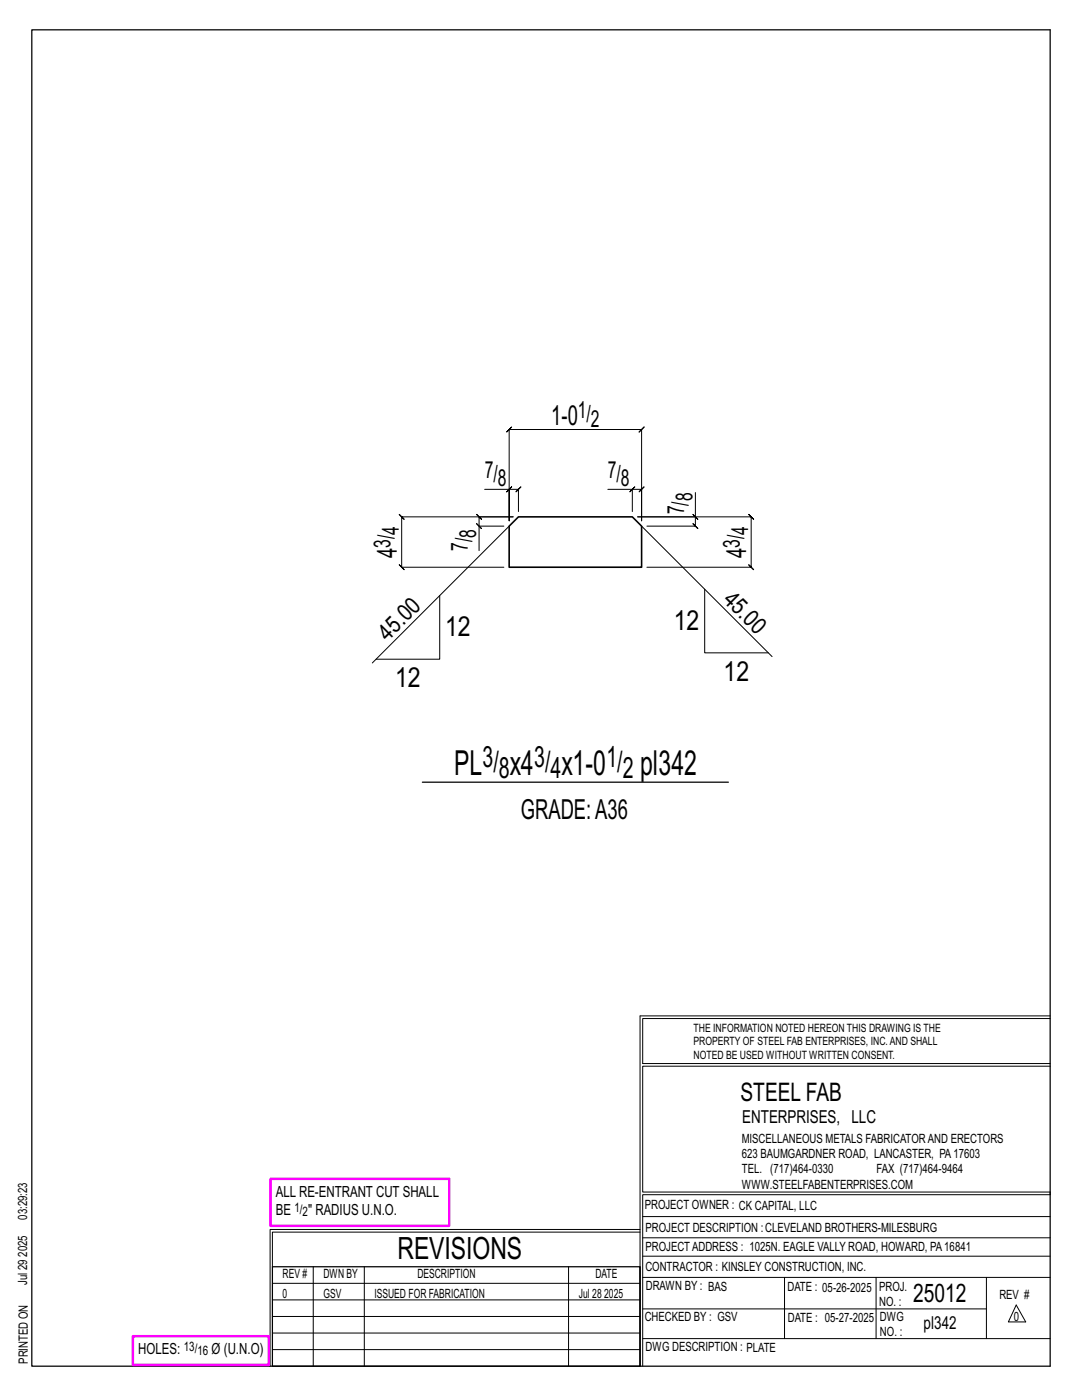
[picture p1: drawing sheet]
<svg xmlns="http://www.w3.org/2000/svg" width="216mm" height="279mm" viewBox="0 0 216 279" stroke-linecap="round" stroke-linejoin="round" font-family="sans-serif">
<defs><g id="words">
<g font-size="6.9">
<text x="90.6" y="154.7">PL</text>
<text x="101.7" y="154.7">x4</text>
<text x="112" y="154.7">x1-0</text>
<text x="127.7" y="154.7">pl342</text>
</g>
<text font-size="6.1" x="79.3" y="251.3">REVISIONS</text>
<g font-size="5.9">
<text x="96.3" y="153.1">3/</text>
<text x="99.5" y="155.2">8</text>
<text x="106.6" y="153.1">3/</text>
<text x="109.8" y="155.2">4</text>
<text x="121" y="153.1">1/</text>
<text x="124.3" y="155.2">2</text>
</g>
<g font-size="5.5">
<text x="110" y="84.7">1-0</text>
<text x="79.2" y="111.4" transform="rotate(-90 79.2 111.4)">4</text>
<text x="148.9" y="111.5" transform="rotate(-90 148.9 111.5)">4</text>
<text x="134.4" y="125.7">12</text>
<text x="88.8" y="127">12</text>
<text x="78.8" y="137.2">12</text>
<text x="144.4" y="135.9">12</text>
<text x="104" y="163.4">GRADE:A36</text>
</g>
<g font-size="5.1">
<text x="147.8" y="219.8">STEEL FAB</text>
<text x="182.2" y="259.9">25012</text>
</g>
<g font-size="4.7">
<text x="115.3" y="83.5">1/</text>
<text x="117.9" y="85.1">2</text>
<text x="96.7" y="95.4">7/</text>
<text x="121.3" y="95.4">7/</text>
<text x="99.3" y="97.1">8</text>
<text x="123.9" y="97.1">8</text>
<text x="138.2" y="100" transform="rotate(-90 138.2 100)">8</text>
<text x="79.6" y="106.7" transform="rotate(-90 79.6 106.7)">4</text>
<text x="95" y="107.3" transform="rotate(-90 95 107.3)">8</text>
<text x="136.5" y="102.7" transform="rotate(-90 136.5 102.7)">7/</text>
<text x="149.3" y="106.8" transform="rotate(-90 149.3 106.8)">4</text>
<text x="77.9" y="109.3" transform="rotate(-90 77.9 109.3)">3/</text>
<text x="93.4" y="109.9" transform="rotate(-90 93.4 109.9)">7/</text>
<text x="147.7" y="109.4" transform="rotate(-90 147.7 109.4)">3/</text>
<text x="144.1" y="119.9" transform="rotate(45 144.1 119.9)">45.0</text>
<text x="77.3" y="128.1" transform="rotate(-45 77.3 128.1)">45.0</text>
</g>
<g font-size="3.6">
<text x="148.1" y="224.1">ENTERPRISES, LLC</text>
<text x="184.3" y="265.2">pl342</text>
</g>
<g font-size="3.1">
<text x="55" y="238.9">ALL RE-ENTRANT CUT SHALL</text>
<text x="55" y="242.5">BE</text>
<text x="61.5" y="242.5">&quot; RADIUS U.N.O.</text>
<text x="27.6" y="270.2">HOLES:</text>
<text x="42.2" y="270.2">Ø (U.N.O)</text>
</g>
<g font-size="2.6">
<text x="58.8" y="241.8">1/</text>
<text x="60.4" y="242.7">2</text>
<text x="36.7" y="269.6">13/</text>
<text x="39.4" y="270.5">16</text>
</g>
<g font-size="2.5">
<text x="148" y="231.2">623 BAUMGARDNER ROAD, LANCASTER, PA17603</text>
<text x="148" y="228.1">MISCELLANEOUS METALS FABRICATORAND ERECTORS</text>
<text x="148" y="237.2">WWW.STEELFABENTERPRISES.COM</text>
<text x="148" y="234.2">TEL. (717)464-0330</text>
<text x="174.9" y="234.2">FAX (717)464-9464</text>
<text x="5.4" y="243.4" transform="rotate(-90 5.4 243.4)">03:29:23</text>
<text x="128.7" y="241.3">PROJECT OWNER : CK CAPITAL, LLC</text>
<text x="128.8" y="246">PROJECT DESCRIPTION :CLEVELAND BROTHERS-MILESBURG</text>
<text x="5.4" y="250.8" transform="rotate(-90 5.4 250.8)">2025</text>
<text x="128.8" y="249.7">PROJECTADDRESS : 1025N. EAGLE VALLY ROAD, HOWARD, PA16841</text>
<text x="5.4" y="256.5" transform="rotate(-90 5.4 256.5)">Jul 29</text>
<text x="56.4" y="255">REV #</text>
<text x="64.5" y="255">DWN BY</text>
<text x="83.3" y="255">DESCRIPTION</text>
<text x="118.8" y="255">DATE</text>
<text x="128.8" y="253.7">CONTRACTOR : KINSLEY CONSTRUCTION, INC.</text>
<text x="128.9" y="257.5">DRAWN BY : BAS</text>
<text x="157.1" y="257.6">DATE : 05-26-2025</text>
<text x="175.4" y="257.7">PROJ.</text>
<text x="56.4" y="259">0</text>
<text x="64.5" y="259">GSV</text>
<text x="74.7" y="259">ISSUED FOR FABRICATION</text>
<text x="115.5" y="259">Jul 28</text>
<text x="120.6" y="259">2025</text>
<text x="128.6" y="263.7">CHECKED BY : GSV</text>
<text x="157.2" y="263.7">DATE : 05-27-2025</text>
<text x="175.4" y="260.7">NO. :</text>
<text x="175.6" y="263.7">DWG</text>
<text x="199.4" y="259.2">REV #</text>
<text x="202.3" y="263.7">0</text>
<text x="128.8" y="269.7">DWG DESCRIPTION : PLATE</text>
<text x="175.6" y="266.7">NO. :</text>
<text x="5.5" y="272.2" transform="rotate(-90 5.5 272.2)">PRINTED ON</text>
</g>
<g font-size="2.3">
<text x="138.4" y="208.6">PROPERTY OF STEEL FAB ENTERPRISES, INC.AND SHALL</text>
<text x="138.4" y="205.9">THE INFORMATION NOTED HEREON THIS DRAWING IS THE</text>
<text x="138.4" y="211.3">NOTED BE USED WITHOUT WRITTEN CONSENT.</text>
</g>
</g></defs>
<g fill="none" stroke="#000" stroke-width=".2">
<path d="M96.7 97.7h4.9v6.2v-18.2l-.5 .5 1-1-.5 .5h26.4l-.5 .5 1-1-.5 .5v18.2v-6.2l.5-.5-1 1 .5-.5h-1.8M101.6 97.7l.5-.5-1 1zM101.6 97.7h1.8l-.5 .5 1-1-.5 .5v4.4M121.3 97.7h4.9v4.4M125.7 98.2l1-1zM138.8 98.3v4.8h-11.6h22.7l-.5-.5 1 1-.5-.5v10.1l-.5-.5 1 1-.5-.5h-20.8M87.7 118.9v12.7h-12.7M95.1 104.5l1 1zM95.6 105v-1.9l.5 .5-1-1 .5 .5h6.8h-22.2l-.5-.5 1 1-.5-.5v10.1l-.5-.5 1 1-.5-.5h20.3M100.5 105h-4.9v4.9M101.6 105l-27.3 27.3M128 105l26.1 26"/>
<path d="M138.3 102.6l1 1zM138.8 103.1v1.9l-.5-.5 1 1-.5-.5h-9.7M140.6 117.6v12.7h12.7M127.7 202.7v70M127.7 202.7h81.8M209.5 203.3h-81.3v9h81.3M209.5 212.8h-81.3v25.1h81.3v.5h-81.3v34.3M54.4 259.4h73.3M54.4 256.1h73.3M62.5 252.8v19.9M72.7 252.8v19.9M113.4 252.8v19.9"/>
<path d="M127.7 245.4h-73.8v27.3M127.7 245.9h-73.3v6.9M128.2 242.8h81.3M128.2 254.9h81.3M128.2 250.7h81.3M128.2 247h81.3M156.5 254.9v12.2M174.8 254.9v12.2M196.8 254.9v12.2M54.4 269.3h73.3M54.4 266h73.3M54.4 262.7h73.3"/>
<path d="M128.2 261.2h68.6M128.2 267.1h81.3M202.8 260.4l1.9 3.4h-3.5z"/>
</g>
<path d="M6.3 6h203.2v266.7h-203.2zM84.3 156.1h61M54.4 252.8h73.3v19.9h-73.3z" fill="none" stroke="#000" stroke-width=".25"/>
<path d="M54 235.3h35.6v9.3h-35.6zM26.5 266.7h27.1v5.7h-27.1z" fill="none" stroke="#f0f" stroke-width=".5"/>
<path d="M101.6 105l1.8-1.9h22.8l1.8 1.9v8.2h-26.4z" fill="none" stroke="#000" stroke-width=".32"/>
<use href="#words"/>
</svg>
